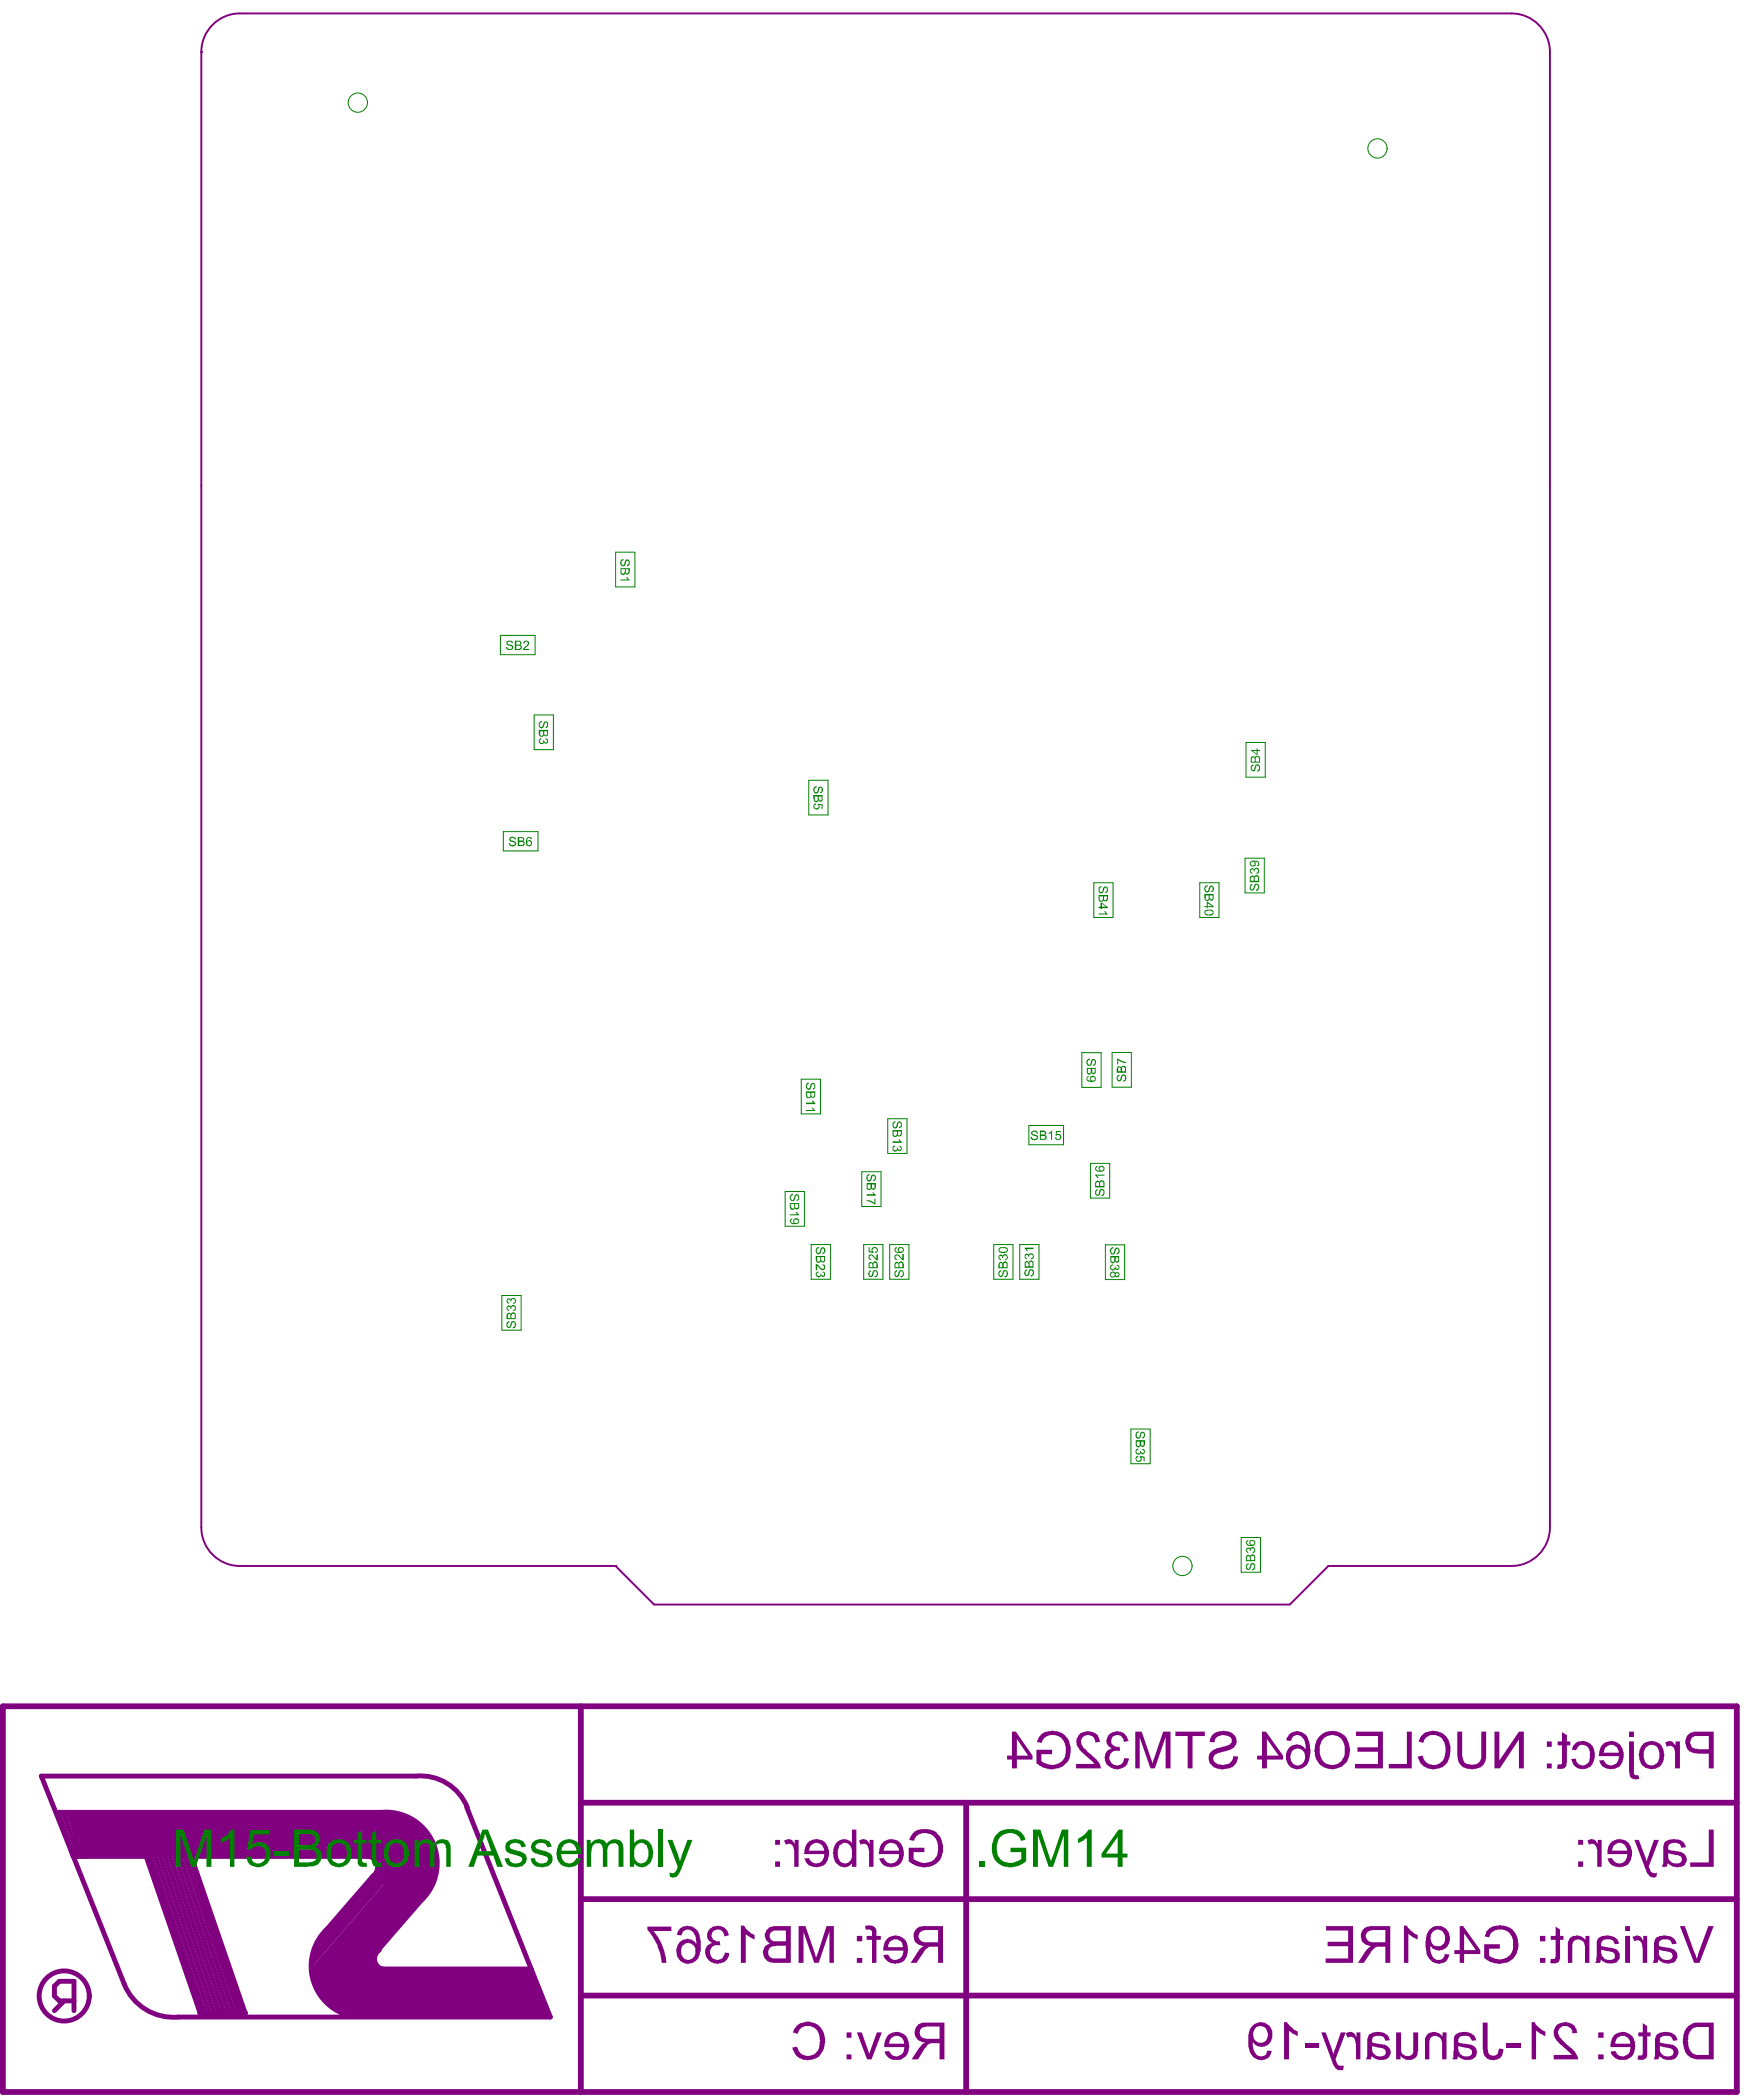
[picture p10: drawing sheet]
<svg xmlns="http://www.w3.org/2000/svg" width="301mm" height="362mm" viewBox="0 0 301 362" stroke-linecap="round" stroke-linejoin="round" font-family="sans-serif">
<g fill="#800080">
<path d="M12.7 312.8h54l4.7 1.3 3.8 4.6v5.5l-4.6 6.2-4-4.1-2.3-5.9h-51.6z"/>
<path d="M64 337.3l1.5 2.6h26.2l3.3 8.3h-35.8l-2.5-2.4z"/>
</g>
<g fill="none" stroke="#800080" stroke-width=".84">
<path d="M10.9 312.8l2.6 7.6M11.8 312.8l2.5 7.6M12.3 312.8l2.6 7.6M24.9 319.6l9.6 27.9M25.7 319.6l9.5 27.7M26.5 319.6l9.6 27.7M27.4 319.6l9.5 27.7M28.2 319.6l9.6 27.7M29.1 319.6l9.5 27.7M29.9 319.6l9.6 27.7M30.8 319.6l9.5 27.7M31.6 319.6l9.5 27.7"/>
<path d="M32 319.6l9.6 27.7M32.7 319.6l9.6 27.9M65.8 312.8h-55.7l2.5 7.6h12.3M71.4 319.9l-17.7 20.4M71.4 318.6l-17.7 20.4M71.8 317.4l-17.7 20.4M71.8 306.6h-64.7l14.3 35.8M72 316l-17.6 20.3M80.5 311.9l14.5 36.3h-64.3M30.4 320.4h43.2M64.4 323.8l-7.9 9.1M71.8 322l-17.5 20.2"/>
<path d="M71.8 321.2l-17.7 20.4M71.8 320.3l-17.7 20.4M72.2 322.5l-17.6 20.3M72.6 322.9l-17.6 20.4M72.6 328.1l-10.2 11.8h29.3M73 323.3l-17.6 20.4M73.5 323.7l-17.7 20.4M73.9 325l-17.6 20.4M73.9 324.1l-17.6 20.4M74.7 325l-18 20.8M11.1 345.4l-1.7 1.7M12.8 345.4h-2.6l-.8-.9v-1.7l.8-.8h2.6v5.1"/>
</g>
<path d="M.5 294.5h299.2v66.6h-299.2zM100.2 294.5v66.6M100.2 311.2h199.5M166.7 311.2v49.9M100.2 327.8h199.5M34.5 347.5h7.8M100.2 344.5h199.5" fill="none" stroke="#800080" stroke-width="1"/>
<g fill="#800080">
<path d="M283.4 349.2l.8 .5v1.1h.6v.7h-.6v2.8a1.14 1.14 0 0 1-.5 1.1 1.14 1.14 0 0 1-1.2 .1l.2-.7h.2a.42 .42 0 0 0 .5-.1 .42 .42 0 0 0 0-.5v-2.7h-.7v-.7h.7z"/>
<path d="M268.7 349.5a2.3 2.3 0 0 1 2.8 0l.5 .6 .1 .8-.8 .1a1.24 1.24 0 0 0-1.1-1.3 1.24 1.24 0 0 0-1.4 .9 3.1 3.1 0 0 0 1.4 2.2 4.8 4.8 0 0 1 2 2.3l.1 .4h-4.2v-.8h3.1l-.4-.5-1.7-1.4a2.58 2.58 0 0 1-1-2.2l.2-.7z"/>
<path d="M264.3 349h.5a3.6 3.6 0 0 0 1.8 1.6v.8h-.1l-1.5-.9v5h-.7z"/>
<path d="M259.9 352.8h2.4v.7h-2.4z"/>
<path d="M255.8 349.1h.9l.1 4.8a.89 .89 0 0 0 .8 .9 .89 .89 0 0 0 .9-.9l.1-.3 .8 .1v.2a1.76 1.76 0 0 1-1.2 1.6 1.76 1.76 0 0 1-2-.6l-.4-1.2z"/>
<path d="M246.5 351a1.83 1.83 0 0 1 2.4 .5v-.7h.7v4.7h-.8v-2.7a1.25 1.25 0 0 0-.6-1.2 1.25 1.25 0 0 0-1.3 .1l-.3 .5v3.3h-.7v-2.8a1.88 1.88 0 0 1 .6-1.7z"/>
<path d="M240.9 350.8h.8v2.5a1.21 1.21 0 0 0 .6 1.4 1.21 1.21 0 0 0 1.5-.2v-3.7h.9v2.9a1.81 1.81 0 0 1-.9 1.8 1.68 1.68 0 0 1-2.1-.7v.7h-.8z"/>
<path d="M232.2 351a1.11 1.11 0 0 1 1.8 .6l.1-.8h.6v4.7h-.7l-.1-2.8a.91 .91 0 0 0-1-1.1l-.4 .1z"/>
<path d="M228 350.8h.7l1.4 3.8 1.3-3.8h.8l-1.8 4.7h.1a.99 .99 0 0 0 1.4 1.1l-.1 .6a1.31 1.31 0 0 1-1.7-.7z"/>
<path d="M225.2 352.8h2.4v.7h-2.4z"/>
<path d="M221.6 349h.5l.6 .9 .6 .5 .6 .2v.8h-.1l-.7-.3-.7-.6v5h-.8z"/>
<path d="M294.8 315.8h.9v6.4h-4.1v-.7h3.2z"/>
<path d="M282 317.6h.8l1.3 3.7 1.3-3.7h.8l-1.7 4.6 .1 .4a.85 .85 0 0 0 1.3 .6l-.1 .7a1.15 1.15 0 0 1-1.5-.5l-.5-1z"/>
<path d="M273.9 317.7a1.15 1.15 0 0 1 1.8 .6v-.7h.7v4.6h-.8v-2.4a1.2 1.2 0 0 0-1-1.5l-.4 .1z"/>
<path d="M147.8 350.8h.9l1.3 3.7 1.3-3.7h.9l-1.8 4.7h-.8z"/>
<path d="M137.5 349.6a2.95 2.95 0 0 1 4.4 .7 3.8 3.8 0 0 1-.8 4.8h-.1a2.73 2.73 0 0 1-4.2-1.5l-.1-.2 .8-.1a1.96 1.96 0 0 0 2.2 1.6 1.96 1.96 0 0 0 1.7-2.1 2.72 2.72 0 0 0-1-2.8 1.84 1.84 0 0 0-2.8 1.1l-.8-.3z"/>
<path d="M157.8 316.1a3.3 3.3 0 0 1 4.6 1.1 4.1 4.1 0 0 1-.4 4 3.8 3.8 0 0 1-5.2 .1v-2.4h2.7v.8h-1.9v1.2a2.77 2.77 0 0 0 3.7 0l.1-.2a2.84 2.84 0 0 0-.7-4.1 2.14 2.14 0 0 0-2.7 .6l-.3 .5-.8-.1 .3-.8z"/>
<path d="M148.2 317.7a1.24 1.24 0 0 1 1.8 .4v.2v-.7h.7v4.6h-.7v-2.6a1.21 1.21 0 0 0-1-1.3l-.5 .1z"/>
<path d="M135.3 317.7a1.24 1.24 0 0 1 1.7 .4l.1 .2v-.7h.7v4.6h-.8v-2.4a1.5 1.5 0 0 0-.7-1.5l-.7 .1z"/>
<path d="M289.9 332.5h.8l2 5.1v.5l2.1-5.6h.9l-2.5 6.3h-.9z"/>
<path d="M281.7 334.3l.1-.1a1.08 1.08 0 0 1 1.6 .7l.1-.7h.7v4.6h-.8v-2.7a.94 .94 0 0 0-1-1.2l-.4 .2z"/>
<path d="M271.1 334.3a1.84 1.84 0 0 1 2.4 .4l.1 .1v-.6h.6v4.6h-.7v-2.6a1.19 1.19 0 0 0-.7-1.3 1.19 1.19 0 0 0-1.3 .3l-.2 .5v3.1h-.8v-2.8a1.69 1.69 0 0 1 .6-1.7z"/>
<path d="M268.4 332.5l.8 .6v1.1h.6v.6h-.6v2.7a1.09 1.09 0 0 1-1 1.4l-.7-.1 .1-.7h.3a.44 .44 0 0 0 .5-.5v-2.8h-.8v-.6h.8z"/>
<path d="M256.9 332.9a3.8 3.8 0 0 1 3.3-.3 3.1 3.1 0 0 1 1.8 2.9v.1a3.2 3.2 0 0 1-2.2 3.2 4.1 4.1 0 0 1-3.7-.8v-2.4h2.7v.8h-1.9v1.1a2.64 2.64 0 0 0 3.2 .3 2.61 2.61 0 0 0 1-2.6 2.23 2.23 0 0 0-3.6-1.7l-.4 .4-.2 .5-.7-.2 .1-.2a1.56 1.56 0 0 1 .6-1.1z"/>
<path d="M242.2 332.4h.6l.6 .9 1.2 .7v.7h-.2l-1.4-.9v5h-.8z"/>
<path d="M228.8 332.5h4.7v6.3h-4.8v-.8h3.9v-2.1h-3.5v-.7h3.5v-2h-3.8z"/>
<path d="M149.3 332.4a1.87 1.87 0 0 1 1.8 .5l.1 1.3h.8v.6h-.8v4h-.7v-4h-1v-.6h1v-.5a.7 .7 0 0 0-1.1-.6z"/>
<path d="M137.8 332.5h1.2l1.8 5.5 1.8-5.5h1.3v6.3h-.8v-5.4l-1.8 5.4h-.8l-1.9-5.3v5.3h-.8z"/>
<path d="M127.8 332.4h.5l.8 .9 .5 .4 .6 .3-.1 .7-1.4-.9v5h-.9z"/>
<path d="M122.5 332.9a1.93 1.93 0 0 1 3.2 1.1l-.7 .2a1.08 1.08 0 0 0-1.2-1.2 1.08 1.08 0 0 0-.9 1.4 1.36 1.36 0 0 0 1.3 .7l.1 .7a1.25 1.25 0 0 0-1.7 .8 1.25 1.25 0 0 0 .9 1.6l.1 .1a1.28 1.28 0 0 0 1.4-1.3l.8 .1a2.03 2.03 0 0 1-1.9 1.9 2.09 2.09 0 0 1-2.1-2.9l.3-.3 .8-.5a1.46 1.46 0 0 1-.4-2.4z"/>
<path d="M111.7 332.5h4.1v.8h-3.1a9.4 9.4 0 0 1 2.3 5.4l-.8 .1a10.7 10.7 0 0 0-1.5-4.3l-1-1.4z"/>
<path d="M287.3 300.8a1.12 1.12 0 0 1 1.7 .4l.1 .1v-.7h.8v4.6h-.9v-2.7a1.06 1.06 0 0 0-.8-1.2l-.6 .2z"/>
<path d="M271.8 300.9a2.13 2.13 0 0 1 2.4-.1 2.13 2.13 0 0 1 1 2.2 2.21 2.21 0 0 1-1.4 2.2 2 2 0 0 1-2.7-1.6l.8-.1 .1 .5a1.24 1.24 0 0 0 1.4 .7 1.24 1.24 0 0 0 .9-1.4 1.68 1.68 0 0 0-1.2-2.1 .88 .88 0 0 0-1.1 .7v.2l-.8-.1 .3-.8z"/>
<path d="M269.5 299l.9 .5v1.1h.6v.7h-.6v2.8a1.1 1.1 0 0 1-.8 1.2h-.8l-.1-.1 .1-.6a.47 .47 0 0 0 .6-.1 .47 .47 0 0 0 .1-.5v-2.7h-.7v-.7h.7z"/>
<path d="M257.9 298.9h.8v5l3.4-5h.8v6.3h-.8v-5l-3.3 5h-.9z"/>
<path d="M251.4 298.9h.9v4.2a1.43 1.43 0 0 0 1.5 1.5 1.5 1.5 0 0 0 1.8-2v-3.7h.8v3.6a2.66 2.66 0 0 1-1 2.6 3.4 3.4 0 0 1-3.1-.2 2.81 2.81 0 0 1-.9-2.4z"/>
<path d="M245.6 299.2a3.1 3.1 0 0 1 3.5 .2 3.1 3.1 0 0 1 1.1 3.3 2.71 2.71 0 0 1-2.9 2.7 2.64 2.64 0 0 1-2.6-2l-.1-.2 .9-.2a1.96 1.96 0 0 0 2 1.6 1.96 1.96 0 0 0 1.8-1.9 3 3 0 0 0-.7-2.9 1.92 1.92 0 0 0-3.1 1l-.7-.3 .2-.6z"/>
<path d="M242.8 298.9h.8v6.3h-4v-.7h3.2z"/>
<path d="M234 298.9h4.6v6.3h-4.8v-.7h4v-2.1h-3.6v-.8h3.6v-1.9h-3.8z"/>
<path d="M209.4 299.2a2.82 2.82 0 0 1 3.6 .4 1.6 1.6 0 0 1-1.1 2.5l-.6 .3a2.42 2.42 0 0 0-1.9 .8 1.09 1.09 0 0 0 1.3 1.4 1.64 1.64 0 0 0 2.1-1.1v-.4l.8 .1a2.18 2.18 0 0 1-2.3 2.1 2.12 2.12 0 0 1-2.7-1.8 1.87 1.87 0 0 1 1.9-1.8l.2-.1a2.87 2.87 0 0 0 1.7-.8 .95 .95 0 0 0-1.1-1.2 1.36 1.36 0 0 0-1.7 1.2l-.9-.1 .1-.6z"/>
<path d="M202.8 298.9h5.1v.8h-2.1v5.5h-.9v-5.5h-2.1z"/>
<path d="M195.9 298.9h1.1l1.8 5.5 1.9-5.5h1.3v6.3h-.9v-5.4l-1.8 5.4h-.8l-1.9-5.3v5.3h-.7z"/>
<path d="M191.3 299.4a1.99 1.99 0 0 1 2.1-.5 1.99 1.99 0 0 1 1.3 1.6l-.8 .2a1.11 1.11 0 0 0-.9-1.2 1.11 1.11 0 0 0-1.2 .8 1.11 1.11 0 0 0 1.4 1.2l.1 .8a1.28 1.28 0 0 0-1.8 .9 1.28 1.28 0 0 0 1.3 1.5 1.3 1.3 0 0 0 1.2-1.2h.8a2.09 2.09 0 0 1-2 1.9 2.09 2.09 0 0 1-2.1-1.8 1.65 1.65 0 0 1 1.1-1.8 1.34 1.34 0 0 1-.6-2.2z"/>
<path d="M186.4 299.1a2.57 2.57 0 0 1 3.1 .6l.3 1-.8 .1a1.22 1.22 0 0 0-1.5-1.3 1.22 1.22 0 0 0-.8 1.8l.2 .4 1 .8a6.7 6.7 0 0 1 1.9 2.1l.2 .6h-4.3v-.7h3.2l-1.7-1.6a3.5 3.5 0 0 1-1.5-2.3l.1-.5z"/>
<path d="M179.7 299.3a3.3 3.3 0 0 1 4.4 .6 3.9 3.9 0 0 1 .1 4.2l-.2 .2a2.53 2.53 0 0 1-2.1 1 3.4 3.4 0 0 1-2.8-.7l-.3-.2v-2.4h2.7v.8h-1.8v1.2a2.64 2.64 0 0 0 3.9-.5 3.1 3.1 0 0 0-.5-3.6 2.2 2.2 0 0 0-3.3 .6v.3l-.9-.1 .4-1z"/>
<path d="M291.4 349.6a3.8 3.8 0 0 0-.9 3.7 2.52 2.52 0 0 0 2.8 2.2h2.4v-6.4h-3.2zM292.1 350.1l.6-.2h2.1v4.8h-1.3a1.74 1.74 0 0 1-2.1-1.5 4.1 4.1 0 0 1 .2-2.6z"/>
<path d="M286 351.1a1.84 1.84 0 0 0-.4 1.4v1.2a2.28 2.28 0 0 1-.3 1.8h.8l.2-.6a2.17 2.17 0 0 0 3 .2 1.42 1.42 0 0 0 .1-1.5 1.42 1.42 0 0 0-1.3-.8h-.7a1.08 1.08 0 0 1-1-.4 .87 .87 0 0 1 .3-.9 .87 .87 0 0 1 .9-.1h.1a1.03 1.03 0 0 1 1 .8h.7a1.85 1.85 0 0 0-2.2-1.5l-.6 .1zM286.4 353.2l1.3 .2a1.02 1.02 0 0 1 1.1 1 1.21 1.21 0 0 1-2 .2l-.1-.2a1.26 1.26 0 0 1-.3-1.2z"/>
<path d="M278.6 351.2a3.5 3.5 0 0 0-.7 2.1h3.4a1.36 1.36 0 0 1-.7 1.5 1.36 1.36 0 0 1-1.6-.4l-.3-.4-.8 .1a2.19 2.19 0 0 0 2.7 1.4 2.19 2.19 0 0 0 1.5-2.6 2.14 2.14 0 0 0-1.1-1.9 2.14 2.14 0 0 0-2.3 .1zM279.1 351.7a1.34 1.34 0 0 1 1.4-.2 1.34 1.34 0 0 1 .8 1.3h-2.6v-.4z"/>
<path d="M275.8 350.8v.9h.9v-.9zM275.8 354.6v.9h.9v-.9z"/>
<path d="M251.3 351.1l-.4 .6v2.2l-.1 1.2-.2 .4h.8l.1-.6a2.21 2.21 0 0 0 3 .2 1.26 1.26 0 0 0-.4-2l-.6-.3-1.7-.2a.61 .61 0 0 1 .1-.9 1.61 1.61 0 0 1 1.8 0l.3 .5h.7a2.03 2.03 0 0 0-2.6-1.4h-.3zM251.6 353.2l.8 .1a2.41 2.41 0 0 1 1.5 .6 .72 .72 0 0 1-.5 1.1 1.45 1.45 0 0 1-1.8-1.8z"/>
<path d="M236.3 351.1l-.4 .8v1.7a2.68 2.68 0 0 1-.2 1.9h.8l.2-.6a2.15 2.15 0 0 0 3 .1 1.44 1.44 0 0 0-1.2-2.2l-1.6-.2a.71 .71 0 0 1-.1-.9 .71 .71 0 0 1 .8-.3h.4a1.03 1.03 0 0 1 1 .8h.8a1.86 1.86 0 0 0-2.2-1.5l-.7 .1zM236.8 353.2l1.2 .2a1.01 1.01 0 0 1 1.1 1 1.34 1.34 0 0 1-1.5 .4 1.34 1.34 0 0 1-.8-1.4z"/>
<path d="M216.4 349.4a3.3 3.3 0 0 0-1 2.9 2.79 2.79 0 0 0 1.8 3.2 1.8 1.8 0 0 0 2.2-1.5l-.7-.1a1.16 1.16 0 0 1-1.1 1.1 1.16 1.16 0 0 1-1.2-1l-.2-.8v-.7a1.86 1.86 0 0 0 2.1 .7 1.86 1.86 0 0 0 1.2-2 2.01 2.01 0 0 0-.9-1.9 2.01 2.01 0 0 0-2.2 .1zM216.6 350a1.36 1.36 0 0 1 1.5-.1 1.36 1.36 0 0 1 .7 1.3 1.29 1.29 0 0 1-1.4 1.4 1.29 1.29 0 0 1-1.2-1.6z"/>
<path d="M287.3 317.8l-.3 .8v1.8a2.97 2.97 0 0 1-.3 1.8h.9l.2-.6a2.49 2.49 0 0 0 3 .2v-.2a1.35 1.35 0 0 0-1.2-2l-1.4-.2a.38 .38 0 0 1-.4-.2 .38 .38 0 0 1 0-.4 .96 .96 0 0 1 1.2-.7l.5 .1a.75 .75 0 0 1 .6 .7l.8-.1a1.65 1.65 0 0 0-1.9-1.3h-.8zM287.8 319.9l1.4 .3a.76 .76 0 0 1 .9 .5 .76 .76 0 0 1-.4 .9 1.48 1.48 0 0 1-1.9-1.7z"/>
<path d="M278.1 317.8a2.53 2.53 0 0 0-.7 2.2h3.4a1.57 1.57 0 0 1-1.4 1.6l-.8-.2-.5-.7-.7 .1a2.11 2.11 0 0 0 3 1.3 2.22 2.22 0 0 0 1.2-2.3v-.1a2.17 2.17 0 0 0-2.1-2.3l-.6 .1zM278.5 318.5a1.34 1.34 0 0 1 1.4-.3 1.34 1.34 0 0 1 .8 1.2h-2.6z"/>
<path d="M272.3 317.6v.8h.8v-.8zM272.3 321.3v.9h.8v-.9z"/>
<path d="M158.4 349.5a1.79 1.79 0 0 0-.5 1.9 1.79 1.79 0 0 0 1.7 1.2l-.4 .2-.6 .7-1.3 2h1.1l.8-1.5 .6-.6a1.15 1.15 0 0 1 1.3-.7h1v2.8h.9v-6.4h-3.8zM159 350l.8-.2h2.3v2.1h-1.8a1.65 1.65 0 0 1-1.6-.7v-.4z"/>
<path d="M153.2 351.2a3.5 3.5 0 0 0-.6 2.1h3.4a1.36 1.36 0 0 1-.7 1.5 1.36 1.36 0 0 1-1.6-.4l-.3-.4-.8 .1a2.18 2.18 0 0 0 3.7 .8 2.64 2.64 0 0 0-.6-3.9 2.17 2.17 0 0 0-2.5 .2zM153.8 351.7a1.35 1.35 0 0 1 2.2 .6v.5h-2.6z"/>
<path d="M146.1 350.8v.9h.8v-.9zM146.1 354.6v.9h.8v-.9z"/>
<path d="M152.5 317.8a2.86 2.86 0 0 0-.9 2.2h3.5a1.35 1.35 0 0 1-1 1.6 1.35 1.35 0 0 1-1.6-.9l-.8 .1a2.06 2.06 0 0 0 3 1.3 2.11 2.11 0 0 0 1.3-2.3l-.2-.9a2.1 2.1 0 0 0-3.3-1.1zM152.9 318.4a1.35 1.35 0 0 1 2.1 .6l.1 .4h-2.6l.1-.5z"/>
<path d="M144.6 317.8a3.1 3.1 0 0 0-.8 2.7l.1 .3a1.8 1.8 0 0 0 2.8 1.1l.3-.3v.6h.8v-6.4h-.8v2.3a1.86 1.86 0 0 0-2.4-.3zM145 318.4a1.12 1.12 0 0 1 1.2-.3 1.12 1.12 0 0 1 .7 1.1l.1 .2a1.87 1.87 0 0 1-.8 2.2 1.15 1.15 0 0 1-1.6-1.1v-1.1z"/>
<path d="M139.6 317.8a2.49 2.49 0 0 0-.8 2.2h3.5a1.57 1.57 0 0 1-1.5 1.6l-.7-.2-.5-.7-.8 .1a2.11 2.11 0 0 0 3.1 1.3 2.22 2.22 0 0 0 1.1-2.3v-.1a2.17 2.17 0 0 0-2.1-2.3l-.6 .1zM139.9 318.5a1.34 1.34 0 0 1 1.5-.3 1.34 1.34 0 0 1 .8 1.2h-2.6z"/>
<path d="M133.7 317.6v.8h.9v-.8zM133.7 321.3v.9h.9v-.9z"/>
<path d="M285.8 334.4l-.4 .9v1.7a2.28 2.28 0 0 1-.3 1.8h.9l.1-.6a2.15 2.15 0 0 0 3.1 .2 1.33 1.33 0 0 0 .1-1.5 1.33 1.33 0 0 0-1.3-.6l-.8-.2a1.08 1.08 0 0 1-1-.3 .87 .87 0 0 1 .3-.9 .87 .87 0 0 1 .9-.2h.1a1.03 1.03 0 0 1 1 .9l.8-.1a1.8 1.8 0 0 0-1.9-1.4l-1 .1zM286.2 336.5l.7 .2a2.31 2.31 0 0 1 1.6 .6 .77 .77 0 0 1-.1 .8 .77 .77 0 0 1-.9 .2 1.38 1.38 0 0 1-1.3-1.8z"/>
<path d="M280.4 332.5v.8h.9v-.8zM280.4 334.2v4.6h.9v-4.6z"/>
<path d="M275.9 334.4l-.4 .7v2.6l-.1 .8-.1 .3h.8l.1-.6a2.33 2.33 0 0 0 2.8 .5 1.36 1.36 0 0 0 .5-1.5 1.36 1.36 0 0 0-1.3-.9l-1.8-.4a.61 .61 0 0 1 .1-.9 1.35 1.35 0 0 1 1.2-.3 1.04 1.04 0 0 1 .9 .9l.8-.1a1.92 1.92 0 0 0-2.5-1.3h-.5zM276.3 336.5l.8 .3a1.84 1.84 0 0 1 1.5 .4 .7 .7 0 0 1 0 .8 .7 .7 0 0 1-.7 .3 1.49 1.49 0 0 1-1.6-1.8z"/>
<path d="M265.7 334.2v.9h.9v-.9zM265.7 338v.8h.9v-.8z"/>
<path d="M251.9 332.5v4.1h-1v.7h1v1.5h.7v-1.5h2.8v-.7l-2.9-4.1zM252.6 333.7l2.1 2.9h-2.1z"/>
<path d="M246.7 333l-.1 .1a3.8 3.8 0 0 0-.6 2.6v.2a3.4 3.4 0 0 0 1.1 2.7 1.87 1.87 0 0 0 2.7-.4l.3-.8-.8-.1a1.16 1.16 0 0 1-1.1 1 1.16 1.16 0 0 1-1.1-.9l-.3-.6v-1a1.81 1.81 0 0 0 1.9 .8 1.81 1.81 0 0 0 1.4-1.5 2.09 2.09 0 0 0-2.5-2.6zM247.3 333.3a1.36 1.36 0 0 1 1.7 .1 1.36 1.36 0 0 1 .3 1.7 1.23 1.23 0 0 1-1 .8 1.23 1.23 0 0 1-1.2-.5v-.1a1.93 1.93 0 0 1 .2-2z"/>
<path d="M235.5 332.7a1.79 1.79 0 0 0-.6 2 1.79 1.79 0 0 0 1.7 1.2l-.9 .7-1.4 2.2h1l.9-1.3a3.7 3.7 0 0 1 1.4-1.5h1.4v2.8h.9v-6.3h-3.5zM236.1 333.4l.7-.3h2.2v2.2h-1.7a1.17 1.17 0 0 1-1.3-.4 1.17 1.17 0 0 1-.2-1.3z"/>
<path d="M158.3 332.7a1.79 1.79 0 0 0-.6 2 1.79 1.79 0 0 0 1.7 1.2l-.7 .5-1.6 2.4h1l.9-1.3a3.8 3.8 0 0 1 1.4-1.5h1.5v2.8h.8v-6.3h-3.5zM158.9 333.4l.7-.3h2.3v2.2h-1.9a1.14 1.14 0 0 1-1.2-.4 1.14 1.14 0 0 1-.1-1.3z"/>
<path d="M153.3 334.4l-.1 .1a2.86 2.86 0 0 0-.8 2.2h3.5a1.37 1.37 0 0 1-.6 1.4 1.37 1.37 0 0 1-1.5-.1l-.6-.6-.8 .1a2.17 2.17 0 0 0 2.1 1.5 2.17 2.17 0 0 0 2-1.5 2.63 2.63 0 0 0-1-3.2 2.16 2.16 0 0 0-2.2 .1zM153.5 335.2a1.29 1.29 0 0 1 1.5-.4 1.29 1.29 0 0 1 .8 1.3h-2.6v-.3z"/>
<path d="M147.8 334.2v.9h1v-.9zM147.8 338v.8h1v-.8z"/>
<path d="M132.3 333.1a1.49 1.49 0 0 0 .6 2.3 1.69 1.69 0 0 0-1.2 1.4 1.69 1.69 0 0 0 .7 1.7l.9 .3h3.1v-6.3h-2.6a1.91 1.91 0 0 0-1.5 .6zM133.1 333.5l.1-.1a.93 .93 0 0 1 1.1-.2h1.3v1.9h-1.4a1 1 0 0 1-1.2-.4 1 1 0 0 1 .1-1.2zM132.8 336.2l.5-.3 .7-.1h1.6v2.2h-1.5a1.11 1.11 0 0 1-1.2-.2 1.11 1.11 0 0 1-.3-1.2z"/>
<path d="M117.4 332.8l-.6 1.2 .8 .1a1.11 1.11 0 0 1 .9-1 1.11 1.11 0 0 1 1.2 .6 2.44 2.44 0 0 1 .4 1.8 1.74 1.74 0 0 0-3.1 .1 2.32 2.32 0 0 0 .7 3.1 2.35 2.35 0 0 0 2.8-.7v-.1a5.5 5.5 0 0 0-.3-4.8 2.25 2.25 0 0 0-2.8-.3zM118 335.7a1.01 1.01 0 0 1 1-.3 1.44 1.44 0 0 1 .8 2.2v.1a1.23 1.23 0 0 1-1.4 .6 1.23 1.23 0 0 1-.9-1.3 1.46 1.46 0 0 1 .5-1.3z"/>
<path d="M291.5 299.2a2 2 0 0 0-.5 2.3 2 2 0 0 0 1.9 1.2h1.9v2.5h.9v-6.3h-3.5zM292.1 299.8l.3-.1h2.4v2.2h-1.8a1.3 1.3 0 0 1-1.4-1.3z"/>
<path d="M283.6 300.9a2.8 2.8 0 0 0 .3 4.3h.1a2.19 2.19 0 0 0 3.2-2.1 2.43 2.43 0 0 0-1.6-2.5l-.8-.1zM284 301.5a1.37 1.37 0 0 1 1.5-.2 1.37 1.37 0 0 1 .8 1.3v.4a1.49 1.49 0 0 1-1.3 1.7 1.49 1.49 0 0 1-1.4-1.7v-.1a1.5 1.5 0 0 1 .4-1.3z"/>
<path d="M281.1 298.9v.9h.8v-.9zM281.1 300.6l.1 5.4a1.1 1.1 0 0 0 .5 1 1.1 1.1 0 0 0 1.2 0l-.2-.6h-.2a.48 .48 0 0 1-.6-.6v-5.2z"/>
<path d="M276.7 300.9a2.49 2.49 0 0 0-.8 2.2h3.5a1.59 1.59 0 0 1-1.7 1.6l-.5-.2-.5-.7-.8 .1a2.11 2.11 0 0 0 2.1 1.5l.1-.1a1.74 1.74 0 0 0 1.9-1.4 2.44 2.44 0 0 0-1.4-3.3l-.7-.1zM277 301.6a1.27 1.27 0 0 1 2.2 .5l.1 .4h-2.6z"/>
<path d="M266.9 300.6v.9h.8v-.9zM266.9 304.4v.8h.8v-.8z"/>
<path d="M228.1 299.2a3.8 3.8 0 0 0-.5 5.3 1.52 1.52 0 0 0 1.2 .7h.1a3.1 3.1 0 0 0 4-3.6v-.2a3.1 3.1 0 0 0-4.8-2.2zM228.6 299.9a2.17 2.17 0 0 1 2.4-.1 2.17 2.17 0 0 1 1 2.1 2.52 2.52 0 0 1-.8 2.3 2.2 2.2 0 0 1-2.4 .1 2.2 2.2 0 0 1-1.1-2.2 2.71 2.71 0 0 1 .9-2.2z"/>
<path d="M222.6 299.2l-.5 .7-.1 .5h.7a1.11 1.11 0 0 1 1.5-.8 1.95 1.95 0 0 1 1.1 2v.3a1.86 1.86 0 0 0-2.2-.6 1.86 1.86 0 0 0-1.2 1.9 2.01 2.01 0 0 0 1.3 2.1 2.01 2.01 0 0 0 2.3-.7 4.9 4.9 0 0 0-.3-5.3 2.05 2.05 0 0 0-2.6-.1zM223.1 302.1a1.29 1.29 0 0 1 1.4-.2 1.29 1.29 0 0 1 .7 1.3 1.28 1.28 0 0 1-1.3 1.5 1.28 1.28 0 0 1-1.2-1.5v-.5z"/>
<path d="M217.8 298.9v4.1h-.9v.7h.9v1.5h.8v-1.5h2.8v-.7l-3-4.1zM218.6 300.2l2 2.8h-2z"/>
<path d="M174.6 298.9v4.1h-.8v.7h.8v1.5h.9v-1.5h2.7v-.7l-2.9-4.1zM175.5 300.2l1.9 2.8h-1.9z"/>
</g>
<g fill="none" stroke="#800080" stroke-width=".84">
<path d="M65.8 312.8a8.8 8.8 0 0 1 8.9 5.2 8.8 8.8 0 0 1-2.1 10.1M71.8 306.6a8.7 8.7 0 0 1 8.8 5.4M56.5 332.9a8.8 8.8 0 0 0 3.6 15M63.2 320.4a1.89 1.89 0 0 1 1.9 1.3 1.89 1.89 0 0 1-.7 2.1M65.5 336.6a1.82 1.82 0 0 0-.7 2.2 1.82 1.82 0 0 0 2 1.1M21.4 342.5a9.1 9.1 0 0 0 9.3 5.7"/>
<circle cx="11.1" cy="344.5" r="4.3"/>
</g>
<g fill="#800080">
<circle cx="69.2" cy="343.3" r=".84"/>
<circle cx="34.7" cy="9" r=".17"/>
</g>
<path d="M34.7 9v254.6M267.4 9v254.6" fill="none" stroke="#800080" stroke-width=".33"/>
<circle cx="106.2" cy="270.3" r=".17" fill="#800080"/>
<path d="M34.7 9a6.7 6.7 0 0 1 6.7-6.7h219.4a6.7 6.7 0 0 1 6.6 6.7M34.7 263.6a6.7 6.7 0 0 0 6.7 6.7h64.8l6.7 6.7h109.7l6.6-6.7h31.6a6.7 6.7 0 0 0 6.6-6.7" fill="none" stroke="#800080" stroke-width=".33"/>
<g fill="none" stroke="#008000" stroke-width=".17">
<path d="M106.2 95.3h3.3v6h-3.3zM86.3 109.7h6v3.3h-6zM92.2 123.4h3.3v6h-3.3zM139.5 134.7h3.4v6h-3.4zM215 128.2h3.3v5.9h-3.3zM86.8 143.5h6v3.4h-6zM188.7 152.4h3.4v6h-3.4zM207 152.4h3.3v6h-3.3zM214.8 148.1h3.3v6h-3.3zM138.3 186.3h3.3v6h-3.3zM153.2 193.1h3.3v6h-3.3zM177.5 194.3h6v3.3h-6z"/>
<path d="M186.7 181.7h3.3v6h-3.3zM191.9 181.7h3.3v6h-3.3zM135.5 205.7h3.3v6h-3.3zM140 214.8h3.3v6h-3.3zM148.7 202.3h3.3v5.9h-3.3zM149 214.8h3.3v6h-3.3zM153.5 214.8h3.3v6h-3.3zM171.5 214.8h3.3v6h-3.3zM175.9 214.8h3.4v6h-3.4zM188.1 200.8h3.4v6h-3.4zM190.7 214.9h3.3v6h-3.3zM86.6 223.6h3.3v6h-3.3z"/>
<path d="M195.1 246.7h3.4v6h-3.4zM214.2 265.4h3.3v6h-3.3z"/>
</g>
<g fill="#008000">
<path d="M215.1 270l.3-.2 .1 .3a.38 .38 0 0 0-.4 .3 .38 .38 0 0 0 .4 .4l.1-.2a.62 .62 0 0 1 .7-.8 .82 .82 0 0 1 0 1.2l-.2 .1v-.3a.43 .43 0 0 0 .3-.4 .43 .43 0 0 0-.3-.4l-.2 .1-.1 .5a.44 .44 0 0 1-.5 .4 .44 .44 0 0 1-.3-.6z"/>
<path d="M215.1 267.2a.4 .4 0 0 1 .6 .1v.1a.44 .44 0 0 1 .6-.4 .44 .44 0 0 1 .3 .6v.3l-.2 .1-.2 .1v-.2a.31 .31 0 0 0 .2-.4 .31 .31 0 0 0-.4-.2 .31 .31 0 0 0-.2 .4h-.2a.26 .26 0 0 0-.1-.4 .26 .26 0 0 0-.4 .3 .26 .26 0 0 0 .3 .3v.1h-.2a.53 .53 0 0 1-.1-.8z"/>
<path d="M216.1 132h.1v.2a.45 .45 0 0 0 0 .7h.1l.2-.2a.56 .56 0 0 1 .2-.6 .56 .56 0 0 1 .6-.1 .75 .75 0 0 1-.3 1.2l-.1-.2a.43 .43 0 0 0 .3-.5 .43 .43 0 0 0-.4-.3l-.1 .4a.44 .44 0 0 1-.4 .5 .44 .44 0 0 1-.5-.3v-.2a.46 .46 0 0 1 .3-.6z"/>
<path d="M189.7 153h.4v.1a.48 .48 0 0 0-.4 .4 .48 .48 0 0 0 .2 .5l.3-.1 .1-.4a.45 .45 0 0 1 .6-.4 .45 .45 0 0 1 .3 .6v.2l-.3 .2h-.2v-.1a.45 .45 0 0 0 .1-.8l-.2 .1a.95 .95 0 0 1-.6 .9 .73 .73 0 0 1-.4-1.1z"/>
<path d="M189.6 157.7h1.2l-.2-.3v-.1h.1l.5 .6h-1.6z"/>
<path d="M177 219.2l.2-.1v.2l-.2 .1v.3a.23 .23 0 0 0 .1 .4 .23 .23 0 0 0 .3-.3l.1-.1a.46 .46 0 0 1 .2-.6h.1a.34 .34 0 0 1 .4 0 .34 .34 0 0 1 .1 .3 .64 .64 0 0 1-.5 .9v-.1l.2-.1a.45 .45 0 0 0 .2-.5 .45 .45 0 0 0-.3-.4l-.2 .4a.6 .6 0 0 1-.7 .7 .7 .7 0 0 1 0-1.1z"/>
<path d="M177.1 216.4l.3 .1 .1 .1a.43 .43 0 0 1 .4-.3 .43 .43 0 0 1 .4 .4v.5l-.4 .2 .1-.3a.31 .31 0 0 0 .3-.4 .31 .31 0 0 0-.5-.2h-.1a.24 .24 0 0 0-.1 .2 .24 .24 0 0 0 .1 .3h-.3l.1-.1a.29 .29 0 0 0-.5-.3 .29 .29 0 0 0 .1 .5h.1l-.1 .3a.58 .58 0 0 1 0-1z"/>
<path d="M176.8 215.4h1.5v.2h-1.2l.2 .3a.3 .3 0 0 1-.4-.3z"/>
<path d="M154.5 219.3l.3-.1v.3a.37 .37 0 0 0-.3 .3 .37 .37 0 0 0 .2 .4l.1 .1 .1-.2 .1-.4a.47 .47 0 0 1 .5-.5 .47 .47 0 0 1 .5 .6v.3l-.3 .3-.3 .1v-.2a.42 .42 0 0 0 .4-.5 .42 .42 0 0 0-.4-.4l-.2 .4a.46 .46 0 0 1-.3 .6 .46 .46 0 0 1-.6-.2v-.7z"/>
<path d="M154.5 216.5a.88 .88 0 0 1 1 .6l.2 .2v-.8h.3v1.1l-.4-.1-.4-.5a.34 .34 0 0 0-.4-.3 .34 .34 0 0 0-.3 .3l.1 .3h.2v.3a.58 .58 0 0 1-.5-.5 .58 .58 0 0 1 .2-.6z"/>
<path d="M150 219.3l.3-.1v.3a.43 .43 0 0 0-.3 .4 .43 .43 0 0 0 .2 .4l.3-.2v-.3a.59 .59 0 0 1 .8-.5 .69 .69 0 0 1-.3 1.2l-.1-.2a.42 .42 0 0 0 .4-.5 .42 .42 0 0 0-.4-.4l-.2 .4a.51 .51 0 0 1-.2 .5 .51 .51 0 0 1-.5 0 .7 .7 0 0 1 0-1z"/>
<path d="M150 216.5h.5l.7 .8v-.8h.3v1.1l-.4-.1-.6-.6a.3 .3 0 0 0-.5-.1 .3 .3 0 0 0 .3 .5v.3a.6 .6 0 0 1-.3-1.1z"/>
<path d="M149.9 215.3h.1v.6h.5a.51 .51 0 0 1 .4-.7 .56 .56 0 0 1 .6 .5 .56 .56 0 0 1-.4 .6l-.1-.2a.37 .37 0 0 0 .3-.4 .37 .37 0 0 0-.4-.3 .37 .37 0 0 0-.4 .4l.2 .5-.8-.2z"/>
<path d="M141 215.3h.3v.1a.42 .42 0 0 0-.4 .5 .42 .42 0 0 0 .4 .4l.2-.3a.53 .53 0 0 1 .1-.5 .53 .53 0 0 1 .6-.1 .66 .66 0 0 1-.3 1.1v-.3a.35 .35 0 0 0 .3-.3 .35 .35 0 0 0-.3-.4l-.2 .4a.43 .43 0 0 1-.4 .6 .74 .74 0 0 1-.3-1.2z"/>
<path d="M140.8 218.1l.5 .3a.95 .95 0 0 0 .8 .6 .36 .36 0 0 0-.2-.6v-.2a.54 .54 0 0 1 .5 .5 .54 .54 0 0 1-.3 .5 1.02 1.02 0 0 1-1-.7l-.1 .7h-.2z"/>
<path d="M141 219.5l.2-.1 .1 .3a.31 .31 0 0 0-.4 .3 .31 .31 0 0 0 .4 .3 .31 .31 0 0 0 .2-.5h.2a.29 .29 0 0 0 .2 .4 .29 .29 0 0 0 .3-.2 .29 .29 0 0 0-.1-.3h-.2v-.2a.44 .44 0 0 1 .5 .5 .44 .44 0 0 1-.6 .3l-.1-.1a.48 .48 0 0 1-.7 .2 .48 .48 0 0 1-.2-.7z"/>
<path d="M215.8 152.6h.3l.1 .2a.38 .38 0 0 0-.4 .4 .38 .38 0 0 0 .4 .3l.1-.3a.52 .52 0 0 1 .3-.6 .52 .52 0 0 1 .7 .2 .76 .76 0 0 1-.4 1h-.2v-.2a.49 .49 0 0 0 .4-.4 .49 .49 0 0 0-.4-.5l-.2 .4a.46 .46 0 0 1-.5 .6 .46 .46 0 0 1-.4-.7z"/>
<path d="M215.8 149.9h.1a.3 .3 0 0 1 .3-.1 .3 .3 0 0 1 .2 .3 .43 .43 0 0 1 .5-.4 .43 .43 0 0 1 .4 .5v.4l-.4 .2-.1-.1a.34 .34 0 0 0 .3-.6 .33 .33 0 0 0-.6 .1v.2h-.2a.25 .25 0 0 0-.2-.3 .25 .25 0 0 0-.3 .2 .25 .25 0 0 0 .3 .3v.2a.52 .52 0 0 1-.5-.3 .52 .52 0 0 1 .2-.6z"/>
<path d="M196.1 247.1h.4v.1a.49 .49 0 0 0-.4 .5 .49 .49 0 0 0 .4 .5l.2-.5a.45 .45 0 0 1 .6-.5 .45 .45 0 0 1 .3 .6l-.3 .4-.2 .1v-.2a.38 .38 0 0 0 .3-.4 .38 .38 0 0 0-.3-.4l-.2 .2v.3a.5 .5 0 0 1-.4 .5 .5 .5 0 0 1-.5-.2l-.1-.4z"/>
<path d="M196.1 250.1l.3-.1v.3a.33 .33 0 0 0-.3 .3 .33 .33 0 0 0 .4 .3 .33 .33 0 0 0 .2-.4l.2-.1a.26 .26 0 0 0 .2 .4 .26 .26 0 0 0 .3-.2 .26 .26 0 0 0-.2-.3v-.3a.51 .51 0 0 1 .4 .6 .51 .51 0 0 1-.5 .4l-.3-.2a.49 .49 0 0 1-.6 .2 .49 .49 0 0 1-.3-.5z"/>
<path d="M196.1 251.4l.2-.1a.3 .3 0 0 1-.2 .4 .4 .4 0 0 0 .5 .5 .4 .4 0 0 0 0-.7l.1-.2 .8 .2v.7h-.2v-.6l-.4-.1a.54 .54 0 0 1-.3 .8 .54 .54 0 0 1-.7-.5z"/>
<path d="M189.2 205.3h.2l.1 .2a.38 .38 0 0 0-.4 .3 .38 .38 0 0 0 .4 .4l.1-.3a.52 .52 0 0 1 .3-.6 .52 .52 0 0 1 .7 .2 .76 .76 0 0 1-.4 1h-.1v-.2a.49 .49 0 0 0 .3-.5 .49 .49 0 0 0-.3-.4l-.3 .5a.45 .45 0 0 1-.5 .5 .45 .45 0 0 1-.3-.7v-.2z"/>
<path d="M189 202.8h1.6v.1h-1.3l.3 .4h-.3z"/>
<path d="M149.8 202.7h.2v.1a.5 .5 0 0 0-.3 .5 .5 .5 0 0 0 .3 .5l.1-.1 .2-.4a.45 .45 0 0 1 .5-.5 .45 .45 0 0 1 .3 .6v.3a.22 .22 0 0 1-.3 .2 .22 .22 0 0 1-.2-.2 .38 .38 0 0 0 .4-.4 .38 .38 0 0 0-.4-.4l-.1 .2a.95 .95 0 0 1-.5 .8 .67 .67 0 0 1-.4-1z"/>
<path d="M149.5 206.1h1.3l-.3-.2 .2-.1 .4 .4v.2h-1.6z"/>
<path d="M149.5 207.2a1.71 1.71 0 0 1 1.4 .5v-.8h.2v1l-1.2-.6h-.4z"/>
<path d="M136.5 206.1h.3l.1 .2a.42 .42 0 0 0-.5 .4 .42 .42 0 0 0 .5 .5l.1-.5a.45 .45 0 0 1 .3-.5 .45 .45 0 0 1 .5 .1 .63 .63 0 0 1-.3 1v-.2a.43 .43 0 0 0 .2-.4 .43 .43 0 0 0-.2-.4l-.2 .1-.1 .3a.48 .48 0 0 1-.5 .6 .48 .48 0 0 1-.4-.6v-.2z"/>
<path d="M136.3 209.6h1.2l-.2-.3a.3 .3 0 0 1 .4 .2l.2 .1v.2h-1.6z"/>
<path d="M107.2 96.6l.4-.1v.2a.43 .43 0 0 0-.4 .4 .43 .43 0 0 0 .4 .5l.1-.2a.95 .95 0 0 1 .5-.8 .61 .61 0 0 1 .5 .6 .61 .61 0 0 1-.5 .5v-.2a.39 .39 0 0 0 .3-.4 .39 .39 0 0 0-.3-.4l-.2 .3a.62 .62 0 0 1-.7 .7 .74 .74 0 0 1-.1-1.1z"/>
<path d="M107.1 100h1.2l-.2-.3a.3 .3 0 0 1 .4 .2l.2 .3h-1.6z"/>
<path d="M87.5 228.2l.4-.2v.3a.34 .34 0 0 0-.3 .4 .34 .34 0 0 0 .4 .3l.1-.5a.51 .51 0 0 1 .5-.5 .51 .51 0 0 1 .5 .6l-.1 .2a.43 .43 0 0 1-.4 .5l-.1-.2a.43 .43 0 0 0 .3-.5 .43 .43 0 0 0-.3-.4l-.1 .2a.95 .95 0 0 1-.6 .8 .57 .57 0 0 1-.3-.9z"/>
<path d="M87.6 225.3h.4l.2 .3a.47 .47 0 0 1 .6-.2 .47 .47 0 0 1 .1 .7l-.3 .2v-.2a.33 .33 0 0 0 .3-.4 .33 .33 0 0 0-.4-.3 .33 .33 0 0 0-.3 .4h-.1a.26 .26 0 0 0-.3-.3 .26 .26 0 0 0-.2 .3l.1 .3h.2l-.1 .2a.5 .5 0 0 1-.4-.4 .5 .5 0 0 1 .2-.6z"/>
<path d="M87.6 224.1h.3l.3 .2a.34 .34 0 0 1 .5-.2 .5 .5 0 0 1 .3 .4 .5 .5 0 0 1-.3 .5l-.1 .1v-.2a.33 .33 0 0 0 .2-.4 .33 .33 0 0 0-.5-.2l-.1 .4h-.1a.26 .26 0 0 0-.2-.4 .26 .26 0 0 0-.3 .2 .26 .26 0 0 0 .2 .3v.3l-.2-.2a.51 .51 0 0 1 0-.8z"/>
<path d="M178.1 195.2a.64 .64 0 0 1 1 .5h-.3a.34 .34 0 0 0-.4-.4 .34 .34 0 0 0-.2 .4l.2 .1a.56 .56 0 0 1 .6 .2 .56 .56 0 0 1 0 .7 .81 .81 0 0 1-1.1-.1l-.1-.4h.3a.43 .43 0 0 0 .4 .4 .43 .43 0 0 0 .4-.4h-.2a.95 .95 0 0 1-.8-.6z"/>
<path d="M181 195.5l.5-.4v1.7h-.1v-1.3l-.3 .2h-.2z"/>
<path d="M182.2 195.2h.9v.2h-.7l-.1 .4a.55 .55 0 0 1 .7 .1 .55 .55 0 0 1 0 .8 .55 .55 0 0 1-.8 0l-.2-.4 .3 .1a.3 .3 0 0 0 .3 .3 .3 .3 0 0 0 .3-.4 .32 .32 0 0 0-.2-.4 .32 .32 0 0 0-.4 .2l-.2-.1z"/>
<path d="M208 152.9l.4-.1v.2a.48 .48 0 0 0-.4 .4 .48 .48 0 0 0 .3 .5l.3-.4a.6 .6 0 0 1 .6-.6 .61 .61 0 0 1 .3 .6 .61 .61 0 0 1-.5 .5v-.2a.39 .39 0 0 0 .2-.6 .22 .22 0 0 0-.2-.2 .22 .22 0 0 0-.2 .3l-.1 .2a.46 .46 0 0 1-.2 .6 .64 .64 0 0 1-.7-.4 .64 .64 0 0 1 .1-.7z"/>
<path d="M191.8 215.4l.3-.1v.1a.49 .49 0 0 0-.4 .5 .49 .49 0 0 0 .4 .5l.2-.4a.6 .6 0 0 1 .6-.6 .67 .67 0 0 1 .3 .6 .67 .67 0 0 1-.5 .5v-.2l.1-.1a.42 .42 0 0 0-.1-.7l-.1 .1a.95 .95 0 0 1-.6 .9 .43 .43 0 0 1-.5-.4l.1-.6z"/>
<path d="M191.6 218.4l.4-.2-.1 .3a.31 .31 0 0 0-.2 .4 .31 .31 0 0 0 .4 .2l.2-.2v-.2h.2a.25 .25 0 0 0 .2 .3 .25 .25 0 0 0 .3-.3 .25 .25 0 0 0-.3-.2l.1-.2a.45 .45 0 0 1 .4 .6 .45 .45 0 0 1-.7 .3l-.1-.2a.48 .48 0 0 1-.6 .3 .48 .48 0 0 1-.2-.7z"/>
<path d="M172.5 219.3l.3-.1v.3a.34 .34 0 0 0-.4 .4 .34 .34 0 0 0 .4 .3l.1-.4a.55 .55 0 0 1 .3-.5 .55 .55 0 0 1 .6 0 .68 .68 0 0 1-.3 1.1l-.2 .1v-.2a.5 .5 0 0 0 .2-.9l-.2 .1-.2 .4a.43 .43 0 0 1-.4 .5 .43 .43 0 0 1-.5-.5v-.2z"/>
<path d="M172.4 216.6h.1a.28 .28 0 0 1 .3-.1 .28 .28 0 0 1 .2 .3 .47 .47 0 0 1 .8-.1 .47 .47 0 0 1-.3 .8l-.1 .1v-.3a.3 .3 0 0 0 .3-.4 .3 .3 0 0 0-.5-.1l-.1 .3h-.2a.28 .28 0 0 0-.2-.4 .28 .28 0 0 0-.3 .3 .28 .28 0 0 0 .3 .3v.2h-.2l-.1-.2a.42 .42 0 0 1 0-.7z"/>
<path d="M192.8 185.6l.4-.1-.1 .2a.39 .39 0 0 0-.3 .4 .39 .39 0 0 0 .5 .3l.1-.5a.51 .51 0 0 1 .6-.4 .51 .51 0 0 1 .3 .8v.1l-.3 .3h-.2v-.2a.48 .48 0 0 0 .3-.4 .48 .48 0 0 0-.2-.4h-.2l-.1 .4a.47 .47 0 0 1-.5 .5 .47 .47 0 0 1-.4-.5z"/>
<path d="M192.8 182.7l.3 .1 .4 .3 .8 .2-.1 .2a1.68 1.68 0 0 1-1.3-.5v.7h-.1z"/>
<path d="M187.7 182.8l.3-.1v.3h-.1a.44 .44 0 0 0-.3 .5 .44 .44 0 0 0 .4 .3l.2-.3a.6 .6 0 0 1 .7-.7 .67 .67 0 0 1 .2 .7 .67 .67 0 0 1-.5 .5v-.3a.38 .38 0 0 0 .4-.4 .38 .38 0 0 0-.4-.3l-.1 .1a.95 .95 0 0 1-.5 .9 .55 .55 0 0 1-.5-.9z"/>
<path d="M139.3 186.9h.2a.3 .3 0 0 1-.3 .4v.4a.27 .27 0 0 0 .4 .2 .27 .27 0 0 0 .1-.4l.1-.1a.44 .44 0 0 1 .3-.5 .44 .44 0 0 1 .6 .3l-.1 .8h-.4l.1-.2a.32 .32 0 0 0 .2-.5 .32 .32 0 0 0-.4-.1l-.1 .3a.47 .47 0 0 1-.3 .5 .47 .47 0 0 1-.6-.1 .82 .82 0 0 1 .2-1z"/>
<path d="M139.1 190.3h1.2l-.2-.3h.2l.4 .6h-1.6z"/>
<path d="M139.1 191.6h1.2l-.2-.3a.3 .3 0 0 1 .3 0 .3 .3 0 0 1 .1 .3l.2 .2h-1.6z"/>
<path d="M140.6 135.8l.3-.1v.2a.48 .48 0 0 0-.4 .4 .48 .48 0 0 0 .3 .5l.3-.3a.6 .6 0 0 1 .7-.7 .6 .6 0 0 1 .2 .6 .6 .6 0 0 1-.5 .5v-.2a.39 .39 0 0 0 .3-.6 .22 .22 0 0 0-.3-.1 .22 .22 0 0 0-.2 .2v.2a.46 .46 0 0 1-.3 .6 .64 .64 0 0 1-.6-.3 .64 .64 0 0 1 0-.7z"/>
<path d="M140.5 138.7h.3v.2a.31 .31 0 0 0-.3 .4 .31 .31 0 0 0 .4 .2l.2-.1a.27 .27 0 0 0 .2-.2 .27 .27 0 0 0-.2-.3v-.2l.8 .1v.9h-.1v-.7l-.5-.1a.55 .55 0 0 1-.4 .9 .55 .55 0 0 1-.5-.9z"/>
<path d="M154.3 193.5h.2l-.1 .2a.53 .53 0 0 0-.1 .9h.3l.1-.2a.76 .76 0 0 1 .6-.9 .65 .65 0 0 1 .3 .7 .65 .65 0 0 1-.4 .5l-.1-.1a.39 .39 0 0 0 .3-.4 .39 .39 0 0 0-.2-.4h-.2a.91 .91 0 0 1-.7 1 .81 .81 0 0 1-.1-1.2z"/>
<path d="M154 197h1.3l-.3-.2 .2-.1 .4 .4v.2h-1.6z"/>
<path d="M154.2 197.8l.2-.1v.2a.3 .3 0 0 0-.2 .4 .3 .3 0 0 0 .3 .2 .3 .3 0 0 0 .3-.3h.1a.26 .26 0 0 0 .3 .3 .26 .26 0 0 0 .2-.3l-.2-.3v-.1a.46 .46 0 0 1 .4 .6 .46 .46 0 0 1-.7 .1v-.1a.47 .47 0 0 1-.8 .3 .47 .47 0 0 1 0-.8z"/>
<path d="M93.1 124.5h.4l.1 .1-.2 .1a.45 .45 0 0 0-.1 .8l.3-.1 .1-.4a.46 .46 0 0 1 .6-.5 .46 .46 0 0 1 .3 .7 .34 .34 0 0 1-.5 .4l.1-.2a.32 .32 0 0 0 .2-.5 .32 .32 0 0 0-.4-.1l-.1 .2a.48 .48 0 0 1-.3 .6 .48 .48 0 0 1-.6-.1v-.7z"/>
<path d="M93.1 127.5l.3-.1 .1 .2a.33 .33 0 0 0-.4 .2 .33 .33 0 0 0 .2 .4 .33 .33 0 0 0 .4-.2v-.2l.2 .1a.25 .25 0 0 0 .2 .3 .25 .25 0 0 0 .3-.3 .25 .25 0 0 0-.3-.2v-.3a.46 .46 0 0 1 .5 .6 .46 .46 0 0 1-.7 .3v-.1a.52 .52 0 0 1-.8 .1 .52 .52 0 0 1 0-.8z"/>
<path d="M169 321.3h.9v.9h-.9z"/>
<path d="M172.3 316.2a3.9 3.9 0 0 1 3.7-.1l.5 .5 .4 .7v.3l-.8 .1a1.99 1.99 0 0 0-2.8-1.1 2.32 2.32 0 0 0-1.3 2.3 2.3 2.3 0 0 0 1.2 2.4 2.78 2.78 0 0 0 3-.4v-1.2h-1.8v-.8h2.7l-.1 2.4a3.7 3.7 0 0 1-5.3-.3l-.3-.4a4.3 4.3 0 0 1 .5-4z"/>
<path d="M178.2 315.8h1.3l1.9 5.5 1.8-5.5h1.1v6.4h-.7v-5.4l-1.9 5.4h-.8l-1.8-5.5v5.5h-.9z"/>
<path d="M186 317.3l.9-.5 1-1h.5v6.4h-.9v-5l-.5 .5-1 .5z"/>
<path d="M88.1 144.5h.6a.32 .32 0 0 1 .3 .4h-.2a.38 .38 0 0 0-.4-.3 .38 .38 0 0 0-.3 .4l.2 .1a.72 .72 0 0 1 .8 .7 .68 .68 0 0 1-.7 .3 .68 .68 0 0 1-.6-.6l.2 .1a.53 .53 0 0 0 .8 .1v-.2l-.2-.2a.53 .53 0 0 1-.6-.1 .53 .53 0 0 1-.1-.5z"/>
<path d="M87.5 110.7a.63 .63 0 0 1 1 .3l-.3-.2a.29 .29 0 0 0-.4-.1 .29 .29 0 0 0-.2 .4 .29 .29 0 0 0 .4 .2 .48 .48 0 0 1 .6 .4 .48 .48 0 0 1-.6 .5l-.4-.1a.32 .32 0 0 1-.3-.4h.2a.52 .52 0 0 0 .4 .3 .52 .52 0 0 0 .5-.2l-.2-.3-.3-.1a.46 .46 0 0 1-.5-.2 .46 .46 0 0 1 .1-.5z"/>
<path d="M90.5 110.6a.54 .54 0 0 1 .8 .3 .54 .54 0 0 1-.4 .7l-.4 .4h.8v.2h-1v-.3l.6-.6a.34 .34 0 0 0 0-.6 .34 .34 0 0 0-.5 .4l-.1-.2z"/>
<path d="M30.4 315.8h1.3l1.7 5.5 1.9-5.5h1.2v6.4h-.9v-5.4l-1.8 5.4h-.8l-1.8-5.5v5.5h-.8z"/>
<path d="M38.2 317.3l.9-.5 .8-1h.5v6.4h-.7v-5l-.6 .5-1 .5z"/>
<path d="M43.2 315.9h3.2v.7h-2.6l-.3 1.7a2.04 2.04 0 0 1 2.9 .6 2.25 2.25 0 0 1-.5 3 2.25 2.25 0 0 1-3-.3l-.4-1.1h.8v.1a1.3 1.3 0 0 0 1.6 1 1.3 1.3 0 0 0 .9-1.6 1.34 1.34 0 0 0-.8-1.3 1.34 1.34 0 0 0-1.5 .4l-.1 .2-.8-.1z"/>
<path d="M47.4 319.4h2.4v.9h-2.4z"/>
<path d="M61.7 316.4l.8-.4v1.6h.7v.6h-.7v2.7a.52 .52 0 0 0 .2 .5 .52 .52 0 0 0 .5 .1l.1 .7h-.6a.99 .99 0 0 1-1-1.3v-2.7h-.6v-.6h.6z"/>
<path d="M64.2 316.4l.7-.4v1.6h.9v.6h-.9v2.8a.52 .52 0 0 0 .3 .5 .52 .52 0 0 0 .6 0v.7a1.65 1.65 0 0 1-1.5-.3l-.1-.4v-3.3h-.6v-.6h.6z"/>
<path d="M71.5 317.6h.7v.7a1.5 1.5 0 0 1 1.3-.9 1.5 1.5 0 0 1 1.4 .9 1.73 1.73 0 0 1 2.5-.5l.4 .8v3.6h-.8v-3.2a.91 .91 0 0 0-.5-.8 .91 .91 0 0 0-1 .1l-.4 .4-.1 .8v2.7h-.8v-3a.95 .95 0 0 0-.8-1.1 .95 .95 0 0 0-1 .7l-.1 3.4h-.8z"/>
<path d="M87.8 317.7h.1a2.75 2.75 0 0 1 2.4 .2l.4 .5v.4h-.8a.58 .58 0 0 0-.6-.6l-.1-.1a1.03 1.03 0 0 0-1.3 .7 1.92 1.92 0 0 0 1.4 .6l.2 .1a1.43 1.43 0 0 1 1.4 1.4 1.82 1.82 0 0 1-2 1.4l-.2-.1a1.58 1.58 0 0 1-1.6-1.4l.7-.1a1.25 1.25 0 0 0 2 .8 .58 .58 0 0 0 .3-.7 .58 .58 0 0 0-.7-.4l-.3-.2a2.08 2.08 0 0 1-1.8-.8 1.29 1.29 0 0 1 .5-1.7z"/>
<path d="M92.3 317.7h.2a2.52 2.52 0 0 1 2.4 .3l.3 .8h-.8a1.13 1.13 0 0 0-1.9-.5 .59 .59 0 0 0 0 .7 .59 .59 0 0 0 .5 .3l.6 .1a1.64 1.64 0 0 1 1.7 1.3 1.31 1.31 0 0 1-1.4 1.5 1.84 1.84 0 0 1-2.2-.9l-.2-.5 .8-.1a1.21 1.21 0 0 0 1.8 .8 .56 .56 0 0 0 .5-.7 .56 .56 0 0 0-.7-.4l-.3-.2a2.08 2.08 0 0 1-1.8-.8 1.35 1.35 0 0 1 .5-1.7z"/>
<path d="M101.2 317.6h.7v.7a1.64 1.64 0 0 1 2.4-.6l.4 .6a1.49 1.49 0 0 1 1.5-.9 1.49 1.49 0 0 1 1.3 1.1l.1 3.7h-.9v-2.9a.9 .9 0 0 0-.3-1 .9 .9 0 0 0-1 0 1.41 1.41 0 0 0-.6 1.2v2.7h-.8v-3.1a.94 .94 0 0 0-.8-1 .94 .94 0 0 0-1 .7l-.2 1v2.4h-.8z"/>
<path d="M113.6 315.8h.8v6.4h-.8z"/>
<path d="M115.2 317.6h.8l1.4 3.7 .2-1 1-2.7h.9l-1.9 4.7a2.16 2.16 0 0 1-1.1 1.7h-.1a.62 .62 0 0 1-.8-.1l-.1-.7a.94 .94 0 0 0 1.4-.6v-.4z"/>
<path d="M215.2 268.4l.4 .1 .1 .1a.44 .44 0 0 1 .6-.3 .44 .44 0 0 1 .3 .6v.6h-1.6v-.8zM215.2 268.6l-.1 .7h.5v-.3a.28 .28 0 0 0 0-.4 .28 .28 0 0 0-.4 0zM216 268.5l-.2 .3v.5h.6l-.1-.8z"/>
<path d="M215.2 265.8h.2v.2a.3 .3 0 0 0-.3 .3 .3 .3 0 0 0 .4 .3l.2 .1a.49 .49 0 0 1-.1-.7 .49 .49 0 0 1 .6-.2 .53 .53 0 0 1 .4 .7 .53 .53 0 0 1-.7 .3h-.1a.61 .61 0 0 1-.7-.1 .61 .61 0 0 1 0-.7zM215.9 266a.35 .35 0 0 0-.1 .5 .35 .35 0 0 0 .5 0h.1a.36 .36 0 0 0 0-.5 .36 .36 0 0 0-.5 0z"/>
<path d="M216 130.5h.4l.2 .2a.46 .46 0 0 1 .6-.2 .46 .46 0 0 1 .2 .6v.5h-1.6v-.8zM216.2 130.7l-.2 .2v.6h.5v-.6zM216.8 130.6l-.1 .2v.7h.6l-.1-.8z"/>
<path d="M215.8 129.4h1v-.2h.2v.2h.4v.2h-.4v.7h-.2zM216.2 129.6l.6 .5v-.5z"/>
<path d="M189.6 154.5h1.6l-.1 .8a.37 .37 0 0 1-.3 .3 .37 .37 0 0 1-.4-.2 .46 .46 0 0 1-.6 .2 .46 .46 0 0 1-.2-.5zM190.5 154.7v.4a.26 .26 0 0 0 .3 .3 .26 .26 0 0 0 .2-.3v-.4zM189.7 154.7v.4a.31 .31 0 0 0 .3 .4 .31 .31 0 0 0 .3-.4v-.4z"/>
<path d="M189.9 155.8h.2l1.1 .8v.2h-1.1v.1h-.2v-.1h-.3v-.3h.3zM190.1 156v.5h.7z"/>
<path d="M177.1 217.6h.2l.2 .3a.44 .44 0 0 1 .5-.3 .44 .44 0 0 1 .3 .5v.7h-1.5v-.6a.46 .46 0 0 1 .3-.6zM177.1 217.9l-.1 .7h.5l-.1-.7zM177.7 217.8v.8h.5v-.5a.26 .26 0 0 0-.2-.3 .26 .26 0 0 0-.3 0z"/>
<path d="M154.4 217.9h.2a.3 .3 0 0 1 .3-.1 .3 .3 0 0 1 .2 .3 .43 .43 0 0 1 .5-.4 .43 .43 0 0 1 .4 .5v.7h-1.7zM154.6 218.1l-.1 .6h.5v-.4a.26 .26 0 0 0-.1-.3 .26 .26 0 0 0-.3 .1zM155.3 218l-.1 .7h.5v-.5a.26 .26 0 0 0-.1-.3 .26 .26 0 0 0-.3 .1z"/>
<path d="M154.4 215.4l.3-.1 .1 .1-.3 .1a.34 .34 0 0 0 0 .4 .34 .34 0 0 0 .4 .1l.2 .1a.51 .51 0 0 1 0-.8 .51 .51 0 0 1 .8 .2 .56 .56 0 0 1-.1 .6 .56 .56 0 0 1-.6 .2 .66 .66 0 0 1-.9-.8zM155.1 215.5a.36 .36 0 0 0 .3 .5 .36 .36 0 0 0 .4-.4 .48 .48 0 0 0-.7-.1z"/>
<path d="M150.1 217.8l.3 .1a.24 .24 0 0 0 .3 .1 .24 .24 0 0 0 .1-.3l.3 .1a.26 .26 0 0 1 .3 .1 .26 .26 0 0 1 0 .3l.1 .7h-1.6v-.8zM150.1 218.1l-.1 .6h.5v-.6zM150.8 218l-.1 .7h.5v-.5a.26 .26 0 0 0-.1-.3 .26 .26 0 0 0-.3 .1z"/>
<path d="M140.8 216.8h1.6v.6a.42 .42 0 0 1-.3 .5 .42 .42 0 0 1-.5-.2 .39 .39 0 0 1-.5 .3 .39 .39 0 0 1-.3-.4zM141.7 217v.3a.29 .29 0 0 0 .1 .3 .29 .29 0 0 0 .4 0v-.6zM141 217v.4a.29 .29 0 0 0 .3 .4 .29 .29 0 0 0 .2-.4v-.4z"/>
<path d="M215.8 151.2h.1a.24 .24 0 0 1 .2-.1 .24 .24 0 0 1 .2 .2h.1a.43 .43 0 0 1 .5-.3 .43 .43 0 0 1 .4 .4v.9h-1.7v-.9zM215.9 151.3l-.1 .7h.5v-.4a.26 .26 0 0 0-.1-.3 .26 .26 0 0 0-.3 0zM216.7 151.3l-.2 .1v.6h.6v-.6l-.2-.1z"/>
<path d="M215.7 148.7a1.6 1.6 0 0 1 1.5 0l.1 .2a.54 .54 0 0 1-.4 .7l-.1-.2 .3-.2a.44 .44 0 0 0-.5-.5h-.1a.52 .52 0 0 1-.1 .9 .52 .52 0 0 1-.8-.5zM215.8 149.1a.35 .35 0 0 0 .7 0 .35 .35 0 0 0-.7 0z"/>
<path d="M196 248.6h1.6v.6a.42 .42 0 0 1-.3 .5 .42 .42 0 0 1-.5-.2 .44 .44 0 0 1-.5 .3 .44 .44 0 0 1-.3-.5zM196.9 248.8v.4a.25 .25 0 0 0 .1 .3 .25 .25 0 0 0 .3-.1v-.6zM196.1 248.8v.5a.28 .28 0 0 0 .4 .3 .28 .28 0 0 0 .1-.4v-.4z"/>
<path d="M189.1 203.9h.1a.24 .24 0 0 1 .3-.1 .24 .24 0 0 1 .1 .1l.1 .1a.44 .44 0 0 1 .6-.2 .44 .44 0 0 1 .3 .5v.7h-1.6v-.9zM189.2 204l-.1 .7h.5v-.4a.26 .26 0 0 0-.1-.3 .26 .26 0 0 0-.3 0zM190 203.9l-.2 .2v.6h.6v-.4a.32 .32 0 0 0-.4-.4z"/>
<path d="M189.1 201.3l.3-.1v.2a.35 .35 0 0 0-.3 .4 .35 .35 0 0 0 .5 .3h.1a.52 .52 0 0 1 .2-.9 .52 .52 0 0 1 .7 .6v.1a1.04 1.04 0 0 1-1.5 .2l-.1-.2v-.3zM189.7 201.7a.37 .37 0 0 0 .7 0 .37 .37 0 0 0-.7 0z"/>
<path d="M149.5 204.2h1.6v.6a.42 .42 0 0 1-.2 .5 .42 .42 0 0 1-.5-.2 .45 .45 0 0 1-.6 .3 .45 .45 0 0 1-.3-.6zM150.5 204.4v.5a.23 .23 0 0 0 .2 .2 .23 .23 0 0 0 .2-.3v-.4zM149.7 204.4v.4a.29 .29 0 0 0 .3 .4 .29 .29 0 0 0 .2-.4v-.4z"/>
<path d="M136.3 207.7h1.6v.6a.39 .39 0 0 1-.3 .5 .39 .39 0 0 1-.5-.3 .43 .43 0 0 1-.5 .3 .43 .43 0 0 1-.3-.5zM137.2 207.8v.6l.3 .2 .2-.2v-.6zM136.4 207.8v.5a.31 .31 0 0 0 .4 .3 .31 .31 0 0 0 .2-.4v-.4z"/>
<path d="M136.4 210.4l.3-.1v.2a.3 .3 0 0 0-.3 .4 .3 .3 0 0 0 .4 .2h.2a.48 .48 0 0 1 0-.7 .48 .48 0 0 1 .7 0 .49 .49 0 0 1 .1 .7 .49 .49 0 0 1-.6 .2 .63 .63 0 0 1-.7-.1 .63 .63 0 0 1-.1-.8zM137.1 210.8a.32 .32 0 0 0 .6 0 .32 .32 0 0 0-.6 0z"/>
<path d="M107.1 98.1h1.6v.6a.45 .45 0 0 1-.3 .4 .45 .45 0 0 1-.5-.1v-.1a.44 .44 0 0 1-.6 .3 .44 .44 0 0 1-.2-.5zM108 98.2v.7l.2 .1 .2-.1v-.7zM107.2 98.2v.6a.3 .3 0 0 0 .4 .2 .3 .3 0 0 0 .2-.3v-.5z"/>
<path d="M87.6 226.6a.34 .34 0 0 1 .6 .3 .44 .44 0 0 1 .5-.4 .44 .44 0 0 1 .3 .6v.6h-1.6v-.8zM87.6 226.9v.6h.5v-.6zM88.4 226.8l-.2 .3v.4h.6v-.5a.26 .26 0 0 0-.1-.3 .26 .26 0 0 0-.3 .1z"/>
<path d="M179.4 195.1h.6a.45 .45 0 0 1 .4 .3 .45 .45 0 0 1 0 .5h-.1a.44 .44 0 0 1 .3 .6 .44 .44 0 0 1-.6 .3h-.6zM179.6 195.4v.4h.7l.1-.1-.1-.3zM179.6 196.1v.5h.5a.26 .26 0 0 0 .2-.3 .26 .26 0 0 0-.3-.2z"/>
<path d="M207.8 154.3h1.6v.6a.42 .42 0 0 1-.2 .5 .42 .42 0 0 1-.6-.2v.1a.42 .42 0 0 1-.5 .2 .42 .42 0 0 1-.2-.5zM208.7 154.6l.1 .4a.22 .22 0 0 0 .2 .2 .22 .22 0 0 0 .2-.2v-.4zM208 154.6v.5a.28 .28 0 0 0 .4 .2 .28 .28 0 0 0 .2-.4v-.3z"/>
<path d="M208.2 155.7h.2l1 .7v.2h-1v.2h-.2v-.2h-.4v-.2h.4zM208.4 155.9v.5h.7z"/>
<path d="M208 157.1a1.08 1.08 0 0 1 1.4 .2 .62 .62 0 0 1-.8 .7 .59 .59 0 0 1-.7-.2 .59 .59 0 0 1 .1-.7zM208 157.3a.39 .39 0 0 0 .1 .4 .39 .39 0 0 0 .4 .2l.5-.1a.27 .27 0 0 0 .3-.3 .27 .27 0 0 0-.3-.2z"/>
<path d="M191.6 216.8h1.5v.7a.36 .36 0 0 1-.2 .5 .36 .36 0 0 1-.5-.3 .44 .44 0 0 1-.5 .4 .44 .44 0 0 1-.3-.6zM192.5 217v.4a.24 .24 0 0 0 .2 .3 .24 .24 0 0 0 .2-.3v-.4zM191.8 217v.6a.28 .28 0 0 0 .3 .2 .28 .28 0 0 0 .2-.4v-.4z"/>
<path d="M191.7 219.6h.1a.4 .4 0 0 1 .4-.1 .4 .4 0 0 1 .2 .3 .35 .35 0 0 1 .4-.2 .35 .35 0 0 1 .3 .2v.4a.34 .34 0 0 1-.3 .3 .34 .34 0 0 1-.4-.2 .49 .49 0 0 1-.5 .2 .49 .49 0 0 1-.4-.5zM192.5 220a.25 .25 0 0 0 .5 0 .25 .25 0 0 0-.5 0zM191.6 220a.35 .35 0 0 0 .7 0 .35 .35 0 0 0-.7 0z"/>
<path d="M172.4 217.9a.36 .36 0 0 1 .6 .2 .44 .44 0 0 1 .6-.4 .44 .44 0 0 1 .3 .6v.6h-1.7v-.6zM172.5 218.1v.6h.4v-.6zM173.3 218l-.1 .7h.5v-.5a.26 .26 0 0 0-.1-.3 .26 .26 0 0 0-.3 .1z"/>
<path d="M172.4 215.4l.4-.1a.89 .89 0 0 1 1.1 .4 .82 .82 0 0 1-1.2 .5l-.4-.2a.4 .4 0 0 1 .1-.6zM172.5 215.5v.1a.3 .3 0 0 0 0 .4 .3 .3 0 0 0 .4 0h.4a.32 .32 0 0 0 .4-.3 .32 .32 0 0 0-.4-.3z"/>
<path d="M192.9 184.1h.5v.1a.45 .45 0 0 1 .6-.2 .45 .45 0 0 1 .3 .6v.6h-1.6v-.7zM193 184.2l-.1 .7h.5v-.6zM193.6 184.2v.7h.5v-.6a.3 .3 0 0 0-.5-.1z"/>
<path d="M187.5 184.3h1.5v.6a.34 .34 0 0 1-.2 .5l-.3-.1a.24 .24 0 0 0-.2-.1 .24 .24 0 0 0-.2 .2 .41 .41 0 0 1-.5 0 .41 .41 0 0 1-.1-.5zM188.5 184.5v.3a.24 .24 0 0 0 .2 .4 .24 .24 0 0 0 .2-.4v-.3zM187.7 184.5v.5a.28 .28 0 0 0 .4 .2 .28 .28 0 0 0 .1-.4v-.3z"/>
<path d="M187.5 185.8h.4v.1a.3 .3 0 0 0-.3 .4 .3 .3 0 0 0 .4 .2h.2a.48 .48 0 0 1 0-.6 .48 .48 0 0 1 .6-.1 .55 .55 0 0 1 .2 .6 .55 .55 0 0 1-.5 .4h-.1a.76 .76 0 0 1-1-.7zM188.2 186.2a.35 .35 0 0 0 .7 0 .35 .35 0 0 0-.7 0z"/>
<path d="M139.1 188.4h1.6v.7a.4 .4 0 0 1-.3 .4 .4 .4 0 0 1-.5-.2 .46 .46 0 0 1-.6 .2 .46 .46 0 0 1-.2-.5zM140 188.6v.4a.28 .28 0 0 0 .3 .3 .28 .28 0 0 0 .2-.4v-.3zM139.2 188.6v.5a.31 .31 0 0 0 .4 .3 .31 .31 0 0 0 .2-.4v-.4z"/>
<path d="M140.3 137.2h1.6v.6a.42 .42 0 0 1-.2 .5 .42 .42 0 0 1-.5-.1 .38 .38 0 0 1-.4 .3 .38 .38 0 0 1-.4-.4zM141.3 137.5v.4a.22 .22 0 0 0 .3 .3 .22 .22 0 0 0 .2-.3v-.4zM140.6 137.5v.5a.28 .28 0 0 0 .3 .2 .28 .28 0 0 0 .2-.4v-.3z"/>
<path d="M154 195.1h1.6l-.1 .8a.37 .37 0 0 1-.3 .3 .37 .37 0 0 1-.3-.2 .46 .46 0 0 1-.6 .2 .46 .46 0 0 1-.3-.5zM154.9 195.3v.4a.22 .22 0 0 0 .2 .3 .22 .22 0 0 0 .3-.3v-.4zM154.2 195.3v.6a.31 .31 0 0 0 .3 .2 .31 .31 0 0 0 .3-.4v-.4z"/>
<path d="M93 126h1.6v.6a.42 .42 0 0 1-.3 .5 .42 .42 0 0 1-.5-.2 .42 .42 0 0 1-.7 .2l-.1-.3zM93.9 126.2v.5a.28 .28 0 0 0 .4 .2 .28 .28 0 0 0 .1-.4v-.3zM93.2 126.2v.4a.29 .29 0 0 0 .3 .4 .29 .29 0 0 0 .2-.4v-.4z"/>
<path d="M193 315.8h.7v4.1h.8v.7h-.8v1.6h-.9v-1.6h-2.7v-.7zM192.8 317.1l-2 2.8h2z"/>
<path d="M89.3 144.5h.6a.42 .42 0 0 1 .5 .2 .42 .42 0 0 1-.1 .6 .37 .37 0 0 1 .2 .3 .37 .37 0 0 1-.2 .3l-1 .1zM89.6 144.7v.4h.4a.25 .25 0 0 0 .2-.4 .25 .25 0 0 0-.4 0zM89.6 145.3v.5h.6a.28 .28 0 0 0 .1-.3 .28 .28 0 0 0-.4-.2z"/>
<path d="M91 144.5h.6l.2 .2-.2 .1a.37 .37 0 0 0-.4-.1 .37 .37 0 0 0-.3 .4v.2a.5 .5 0 0 1 .7-.1 .5 .5 0 0 1 .2 .6 .5 .5 0 0 1-.7 .2h-.1a1.18 1.18 0 0 1-.1-1.3zM90.9 145.6a.35 .35 0 0 0 .7 0 .35 .35 0 0 0-.7 0z"/>
<path d="M88.8 110.6h.6a.42 .42 0 0 1 .5 .2 .42 .42 0 0 1-.1 .5 .48 .48 0 0 1 .2 .6 .48 .48 0 0 1-.6 .3h-.6zM89.1 110.8v.5h.4a.26 .26 0 0 0 .3-.3 .26 .26 0 0 0-.4-.2zM89.1 111.4v.6h.4a.31 .31 0 0 0 .3-.3 .31 .31 0 0 0-.4-.3z"/>
<path d="M50.7 315.8h2.4a1.73 1.73 0 0 1 2 2.1l-.2 .4-.6 .5a1.74 1.74 0 0 1 1.2 2 1.74 1.74 0 0 1-2 1.3l-2.8 .1zM51.6 316.6v1.9l1.7-.1a.95 .95 0 0 0 1.1-.9 .95 .95 0 0 0-1.1-.9zM51.6 319.3v2.2h1.5a1.49 1.49 0 0 0 1.5-.8 1.15 1.15 0 0 0-1.4-1.4z"/>
<path d="M57 317.9l.2-.1a2.14 2.14 0 0 1 3.4 1.6 2.3 2.3 0 0 1-1.1 2.6 2.11 2.11 0 0 1-2.3-.1 2.11 2.11 0 0 1-.9-2.1l.1-.6a1.91 1.91 0 0 1 .6-1.3zM57.6 318.4a2.25 2.25 0 0 0 .1 3 1.32 1.32 0 0 0 1.4 .1 1.32 1.32 0 0 0 .7-1.3 1.61 1.61 0 0 0-1.2-2.1l-.6 .1z"/>
<path d="M67 317.9a2.37 2.37 0 0 1 3.2 .4 2.78 2.78 0 0 1-.7 3.8 2.65 2.65 0 0 1-2.8-.5 2.95 2.95 0 0 1 .3-3.7zM67.5 318.4a2.6 2.6 0 0 0 0 3h.2a1.2 1.2 0 0 0 1.3 .1 1.2 1.2 0 0 0 .7-1 2.08 2.08 0 0 0-.5-2.1 1.33 1.33 0 0 0-1.7 0z"/>
<path d="M83.3 315.8h.9l2.6 6.4h-1l-.7-1.9h-2.7l-.7 1.9h-.9zM83.7 316.5l-.1 .6-.9 2.4h2.1z"/>
<path d="M96.8 317.9a2.19 2.19 0 0 1 2.4-.2 2.19 2.19 0 0 1 1.1 2.2l-3.5 .1a1.35 1.35 0 0 0 1 1.6 1.35 1.35 0 0 0 1.7-.9l.8 .1a2.19 2.19 0 0 1-3.8 .7 2.72 2.72 0 0 1 .2-3.4zM97.3 318.4l-.5 1h2.7a1.32 1.32 0 0 0-.8-1.2 1.32 1.32 0 0 0-1.4 .2z"/>
<path d="M108.7 315.8h.7v2.3a1.85 1.85 0 0 1 2.1-.5 1.85 1.85 0 0 1 1.1 1.8 3 3 0 0 1-.5 2.2l-.1 .1a1.58 1.58 0 0 1-2.6-.1v.6h-.7zM109.8 318.4a2.61 2.61 0 0 0 0 2.8 1.15 1.15 0 0 0 1.2 .4 1.15 1.15 0 0 0 .8-1.1 2.55 2.55 0 0 0-.3-2.1h-.1a1.02 1.02 0 0 0-1.6 0z"/>
</g>
<g fill="none" stroke="#008000" stroke-width=".17">
<circle cx="61.7" cy="17.7" r="1.66"/>
<circle cx="237.7" cy="25.6" r="1.66"/>
<circle cx="204" cy="270.3" r="1.66"/>
</g>
</svg>
